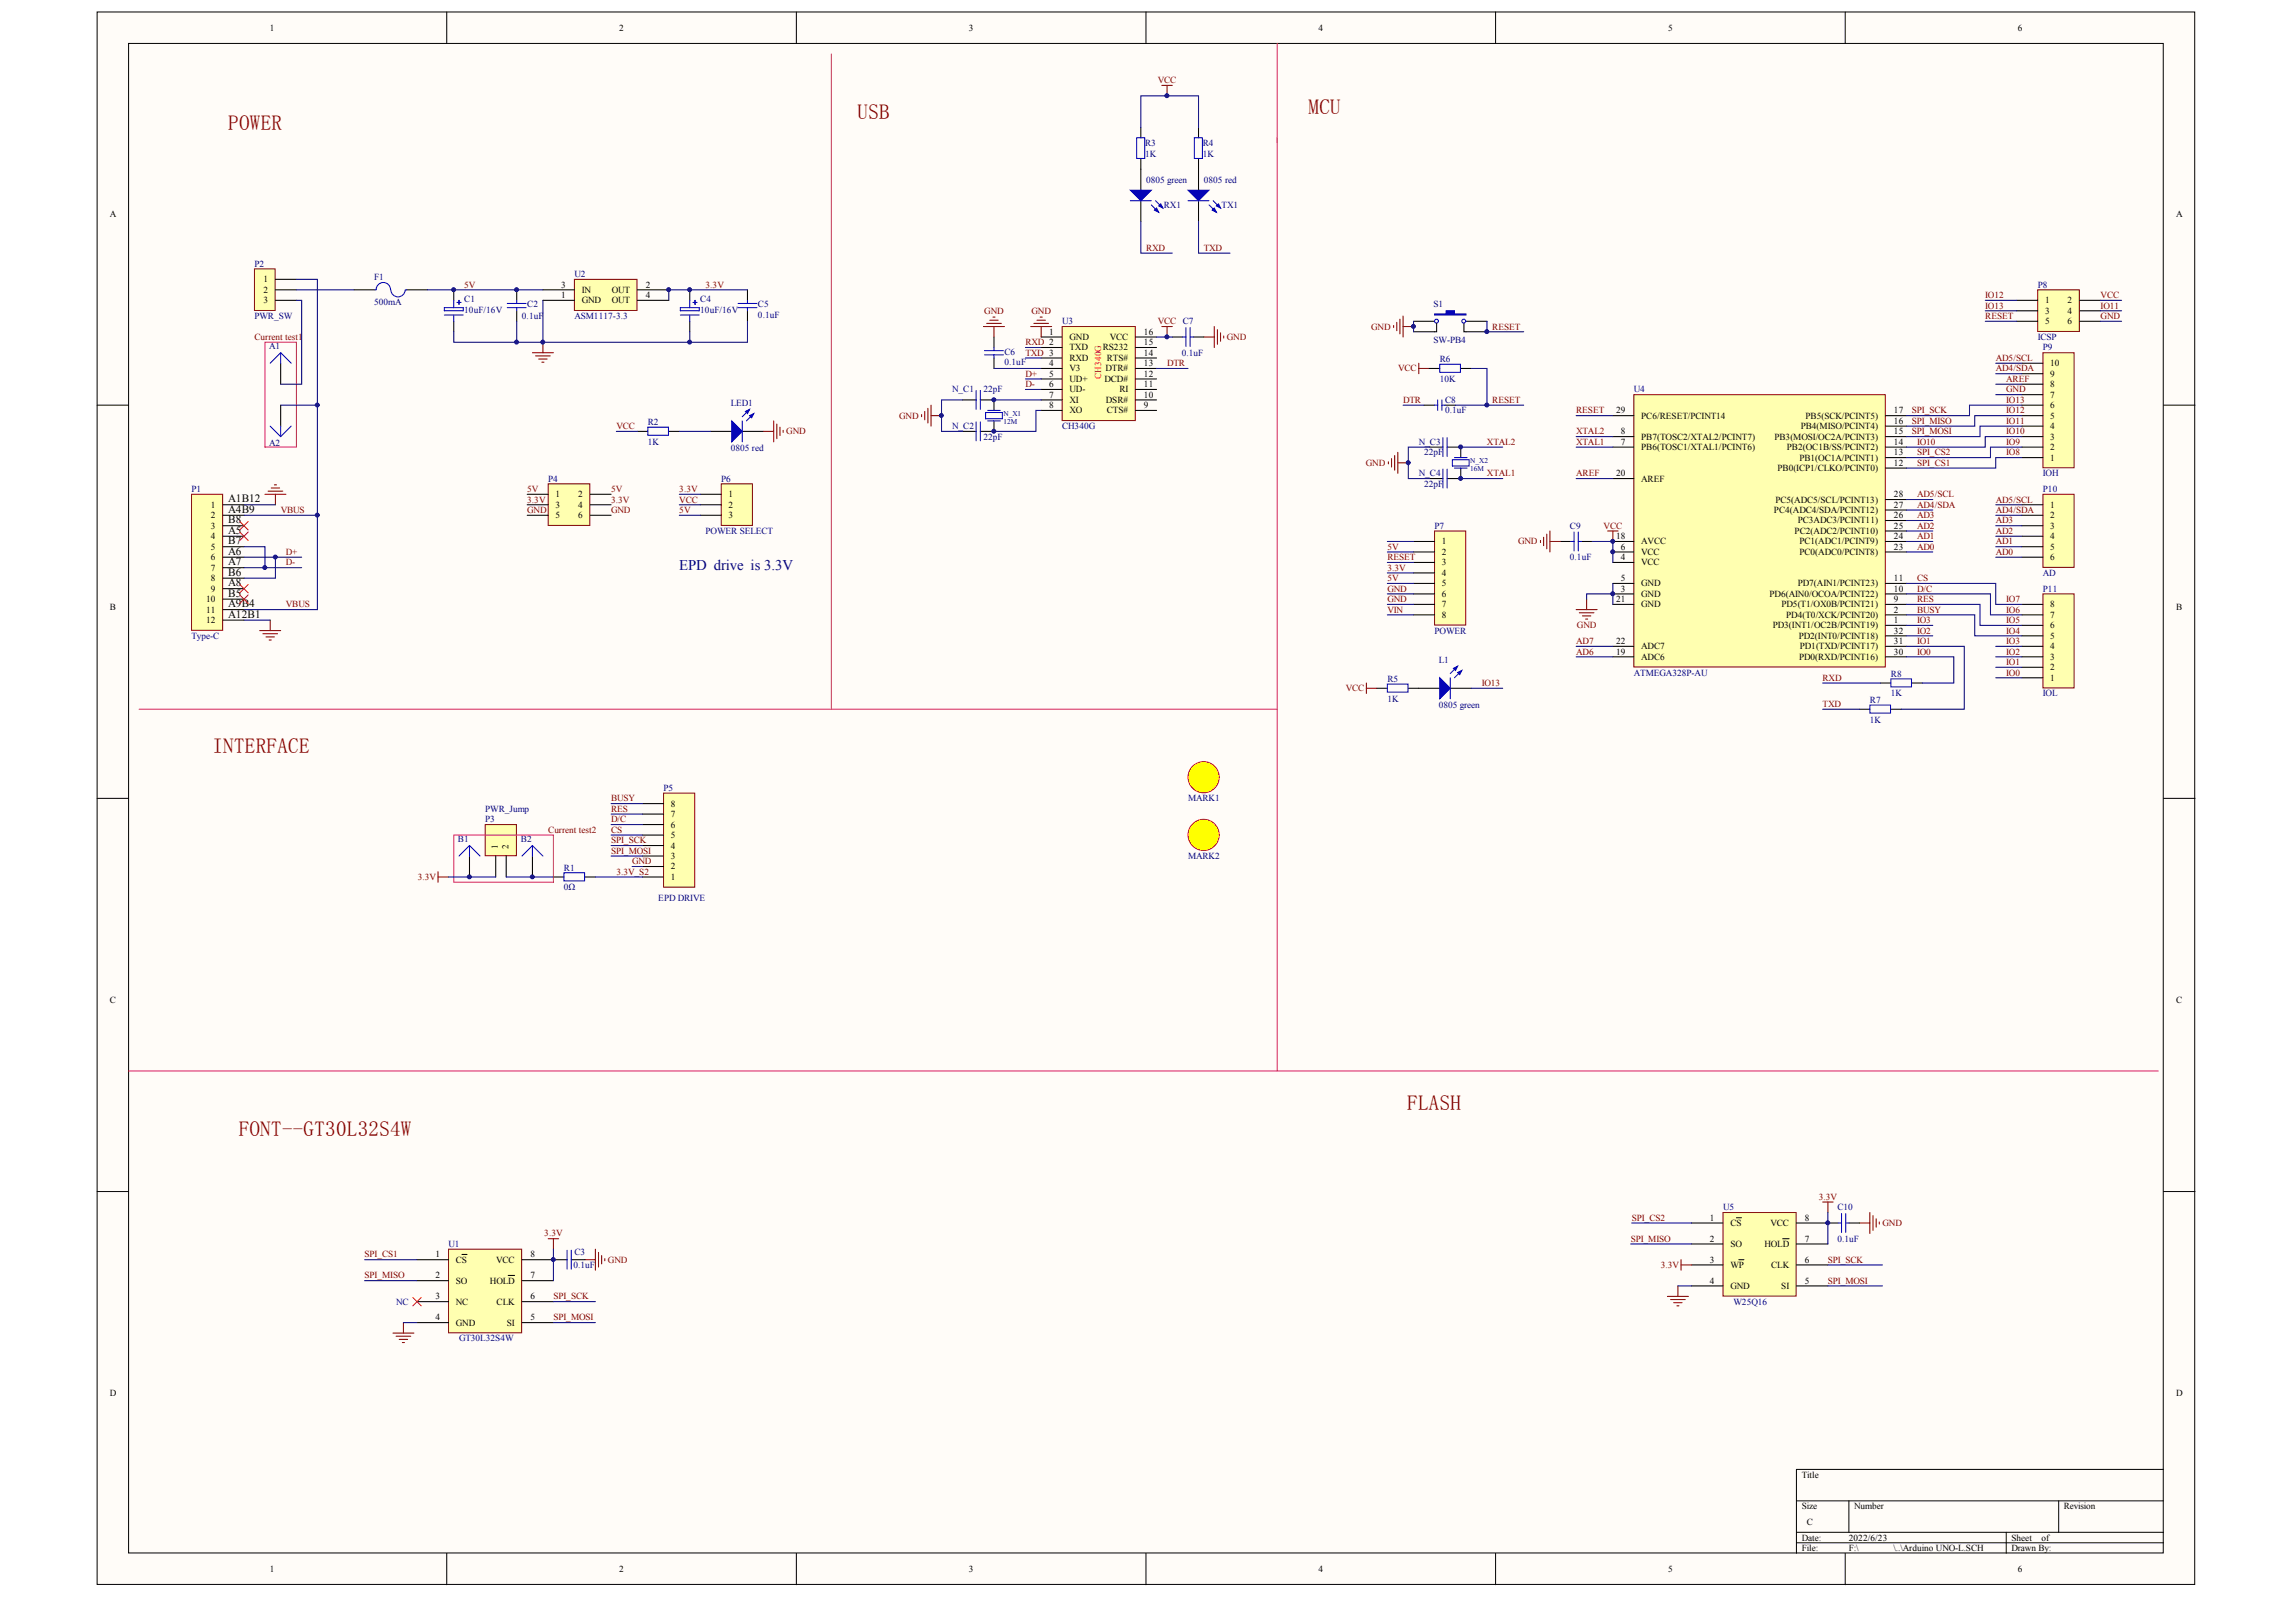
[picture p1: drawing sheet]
<svg xmlns="http://www.w3.org/2000/svg" width="287mm" height="200mm" viewBox="0 0 287 200" stroke-linecap="round" stroke-linejoin="round" font-family="sans-serif">
<defs><g id="words">
<g font-size="2.6" fill="#800000">
<text x="28.5" y="16.2">POWER</text>
<text x="107.2" y="14.9">USB</text>
<text x="163.5" y="14.2">MCU</text>
<text x="26.6" y="94.1">INTERFACE</text>
<text x="29.8" y="142">FONT--GT30L32S4W</text>
<text x="175.9" y="138.7">FLASH</text>
</g>
<text font-size="1.8" fill="#11037f" x="84.9" y="71.2">EPD drive is 3.3V</text>
<g font-size="1.4">
<text x="28.5" y="62.8">A1B12</text>
<text x="28.5" y="64.1">A4B9</text>
<text x="28.5" y="65.4">B8</text>
<text x="28.5" y="66.7">A5</text>
<text x="28.5" y="68">B7</text>
<text x="28.5" y="70.6">A7</text>
<text x="28.5" y="71.9">B6</text>
<text x="28.5" y="69.3">A6</text>
<text x="28.5" y="73.2">A8</text>
<text x="28.5" y="75.9">A9B4</text>
<text x="28.5" y="77.2">A12B1</text>
<text x="28.5" y="74.5">B5</text>
</g>
<g font-size="1.2">
<text x="33.7" y="3.8">1</text>
<text x="77.4" y="3.8">2</text>
<text x="121.1" y="3.8">3</text>
<text x="164.8" y="3.8">4</text>
<text x="208.5" y="3.8">5</text>
<text x="252.2" y="3.8">6</text>
<text x="13.7" y="27.1">A</text>
<text x="272" y="27.1">A</text>
<text x="32.9" y="35.3">1</text>
<text x="70.1" y="35.9">3</text>
<text x="80.7" y="35.9">2</text>
<text x="32.9" y="36.6">2</text>
<text x="32.9" y="37.9">3</text>
<text x="70.1" y="37.2">1</text>
<text x="72.7" y="37.9">GND</text>
<text x="72.7" y="36.6">IN</text>
<text x="76.4" y="36.6">OUT</text>
<text x="76.4" y="37.9">OUT</text>
<text x="80.7" y="37.2">4</text>
<text x="131.1" y="41.8">1</text>
<text x="143" y="41.8">16</text>
<text x="255.6" y="37.9">1</text>
<text x="255.6" y="39.2">3</text>
<text x="255.6" y="40.5">5</text>
<text x="258.4" y="37.9">2</text>
<text x="258.4" y="39.2">4</text>
<text x="258.4" y="40.5">6</text>
<text x="131.1" y="45.8">4</text>
<text x="131.1" y="47.1">5</text>
<text x="133.7" y="42.5">GND</text>
<text x="133.7" y="43.8">TXD</text>
<text x="133.7" y="45.1">RXD</text>
<text x="133.7" y="46.4">V3</text>
<text x="133.7" y="47.7">UD+</text>
<text x="137.8" y="43.8">RS232</text>
<text x="138" y="47.7">DCD#</text>
<text x="138.2" y="46.4">DTR#</text>
<text x="138.3" y="45.1">RTS#</text>
<text x="138.7" y="42.5">VCC</text>
<text x="143" y="47.1">12</text>
<text x="143" y="45.8">13</text>
<text x="143" y="44.4">14</text>
<text x="143" y="43.1">15</text>
<text x="256.2" y="47.1">9</text>
<text x="256.2" y="45.8">10</text>
<text x="131.1" y="48.4">6</text>
<text x="131.1" y="49.7">7</text>
<text x="131.1" y="51">8</text>
<text x="133.7" y="49">UD-</text>
<text x="133.7" y="50.3">XI</text>
<text x="133.7" y="51.6">XO</text>
<text x="138.2" y="50.3">DSR#</text>
<text x="138.3" y="51.6">CTS#</text>
<text x="139.9" y="49">RI</text>
<text x="143" y="51">9</text>
<text x="143" y="49.7">10</text>
<text x="143" y="48.4">11</text>
<text x="202" y="51.6">29</text>
<text x="205.1" y="52.3">PC6/RESET/PCINT14</text>
<text x="225" y="53.6">PB4(MISO/PCINT4)</text>
<text x="225.6" y="52.3">PB5(SCK/PCINT5)</text>
<text x="236.7" y="53">16</text>
<text x="236.7" y="51.6">17</text>
<text x="256.2" y="53.6">4</text>
<text x="256.2" y="52.3">5</text>
<text x="256.2" y="51">6</text>
<text x="256.2" y="49.7">7</text>
<text x="256.2" y="48.4">8</text>
<text x="202" y="59.5">20</text>
<text x="202.5" y="54.3">8</text>
<text x="202.5" y="55.6">7</text>
<text x="205.1" y="54.9">PB7(TOSC2/XTAL2/PCINT7)</text>
<text x="205.1" y="56.2">PB6(TOSC1/XTAL1/PCINT6)</text>
<text x="221.7" y="54.9">PB3(MOSI/OC2A/PCINT3)</text>
<text x="222.1" y="58.9">PB0(ICP1/CLKO/PCINT0)</text>
<text x="223.3" y="56.2">PB2(OC1B/SS/PCINT2)</text>
<text x="224.9" y="57.5">PB1(OC1A/PCINT1)</text>
<text x="236.7" y="58.2">12</text>
<text x="236.7" y="56.9">13</text>
<text x="236.7" y="55.6">14</text>
<text x="236.7" y="54.3">15</text>
<text x="256.2" y="57.5">1</text>
<text x="256.2" y="56.2">2</text>
<text x="256.2" y="54.9">3</text>
<text x="26.4" y="63.4">1</text>
<text x="26.4" y="64.7">2</text>
<text x="69.4" y="62.1">1</text>
<text x="69.4" y="63.4">3</text>
<text x="69.4" y="64.7">5</text>
<text x="72.2" y="62.1">2</text>
<text x="72.2" y="63.4">4</text>
<text x="72.2" y="64.7">6</text>
<text x="91.1" y="62.1">1</text>
<text x="91.1" y="63.4">2</text>
<text x="91.1" y="64.7">3</text>
<text x="205.1" y="60.2">AREF</text>
<text x="221.7" y="64.1">PC4(ADC4/SDA/PCINT12)</text>
<text x="221.9" y="62.8">PC5(ADC5/SCL/PCINT13)</text>
<text x="224.7" y="65.4">PC3ADC3/PCINT11)</text>
<text x="236.7" y="64.7">26</text>
<text x="236.7" y="63.4">27</text>
<text x="236.7" y="62.1">28</text>
<text x="256.2" y="63.4">1</text>
<text x="256.2" y="64.7">2</text>
<text x="26.4" y="66.1">3</text>
<text x="26.4" y="67.4">4</text>
<text x="26.4" y="68.7">5</text>
<text x="26.4" y="70">6</text>
<text x="26.4" y="71.3">7</text>
<text x="180.2" y="68">1</text>
<text x="180.2" y="69.3">2</text>
<text x="180.2" y="70.6">3</text>
<text x="180.2" y="72">4</text>
<text x="202" y="67.4">18</text>
<text x="202.5" y="68.7">6</text>
<text x="202.5" y="70">4</text>
<text x="205.1" y="68">AVCC</text>
<text x="205.1" y="69.3">VCC</text>
<text x="205.1" y="70.6">VCC</text>
<text x="224.3" y="66.7">PC2(ADC2/PCINT10)</text>
<text x="224.9" y="69.3">PC0(ADC0/PCINT8)</text>
<text x="224.9" y="68">PC1(ADC1/PCINT9)</text>
<text x="236.7" y="68.7">23</text>
<text x="236.7" y="67.4">24</text>
<text x="236.7" y="66.1">25</text>
<text x="256.2" y="66.1">3</text>
<text x="256.2" y="67.4">4</text>
<text x="256.2" y="68.7">5</text>
<text x="256.2" y="70">6</text>
<text x="13.7" y="76.2">B</text>
<text x="25.8" y="75.2">10</text>
<text x="25.8" y="76.5">11</text>
<text x="25.8" y="77.8">12</text>
<text x="26.4" y="72.6">8</text>
<text x="26.4" y="73.9">9</text>
<text x="180.2" y="73.3">5</text>
<text x="180.2" y="74.6">6</text>
<text x="180.2" y="75.9">7</text>
<text x="180.2" y="77.2">8</text>
<text x="202" y="75.2">21</text>
<text x="202.5" y="72.6">5</text>
<text x="202.5" y="73.9">3</text>
<text x="205.1" y="75.9">GND</text>
<text x="205.1" y="73.3">GND</text>
<text x="205.1" y="74.6">GND</text>
<text x="221.1" y="74.6">PD6(AIN0/OCOA/PCINT22)</text>
<text x="222.6" y="75.9">PD5(T1/OX0B/PCINT21)</text>
<text x="223.2" y="77.2">PD4(T0/XCK/PCINT20)</text>
<text x="224.7" y="73.3">PD7(AIN1/PCINT23)</text>
<text x="236.7" y="77.8">1</text>
<text x="236.7" y="76.5">2</text>
<text x="236.7" y="75.2">9</text>
<text x="236.7" y="73.9">10</text>
<text x="236.7" y="72.6">11</text>
<text x="256.2" y="77.2">7</text>
<text x="256.2" y="75.9">8</text>
<text x="272" y="76.2">B</text>
<text x="202" y="80.5">22</text>
<text x="202" y="81.8">19</text>
<text x="205.1" y="81.1">ADC7</text>
<text x="205.1" y="82.4">ADC6</text>
<text x="221.5" y="78.5">PD3(INT1/OC2B/PCINT19)</text>
<text x="224.8" y="79.8">PD2(INT0/PCINT18)</text>
<text x="224.8" y="82.4">PD0(RXD/PCINT16)</text>
<text x="224.9" y="81.1">PD1(TXD/PCINT17)</text>
<text x="236.7" y="81.8">30</text>
<text x="236.7" y="80.5">31</text>
<text x="236.7" y="79.2">32</text>
<text x="256.2" y="83.7">2</text>
<text x="256.2" y="82.4">3</text>
<text x="256.2" y="81.1">4</text>
<text x="256.2" y="79.8">5</text>
<text x="256.2" y="78.5">6</text>
<text x="256.2" y="85.1">1</text>
<text x="83.8" y="100.8">8</text>
<text x="83.8" y="107.3">3</text>
<text x="83.8" y="106">4</text>
<text x="83.8" y="104.7">5</text>
<text x="83.8" y="103.4">6</text>
<text x="83.8" y="102.1">7</text>
<text x="83.8" y="109.9">1</text>
<text x="83.8" y="108.6">2</text>
<text x="13.7" y="125.3">C</text>
<text x="272" y="125.3">C</text>
<text x="213.7" y="152.5">1</text>
<text x="213.7" y="155.1">2</text>
<text x="216.2" y="153.2">CS</text>
<text x="216.2" y="155.8">SO</text>
<text x="220.5" y="155.8">HOLD</text>
<text x="221.3" y="153.2">VCC</text>
<text x="225.6" y="152.5">8</text>
<text x="225.6" y="155.1">7</text>
<text x="54.4" y="157.1">1</text>
<text x="54.4" y="159.7">2</text>
<text x="57" y="157.8">CS</text>
<text x="57" y="160.4">SO</text>
<text x="61.2" y="160.4">HOLD</text>
<text x="62" y="157.8">VCC</text>
<text x="66.3" y="157.1">8</text>
<text x="66.3" y="159.7">7</text>
<text x="213.7" y="157.8">3</text>
<text x="213.7" y="160.4">4</text>
<text x="216.2" y="158.4">WP</text>
<text x="216.2" y="161">GND</text>
<text x="221.3" y="158.4">CLK</text>
<text x="222.6" y="161">SI</text>
<text x="225.6" y="157.8">6</text>
<text x="225.6" y="160.4">5</text>
<text x="54.4" y="162.3">3</text>
<text x="54.4" y="165">4</text>
<text x="57" y="163">NC</text>
<text x="57" y="165.6">GND</text>
<text x="62.1" y="163">CLK</text>
<text x="63.3" y="165.6">SI</text>
<text x="66.3" y="162.3">6</text>
<text x="66.3" y="165">5</text>
<text x="13.7" y="174.5">D</text>
<text x="272" y="174.5">D</text>
<text x="225.2" y="184.6">Title</text>
<text x="225.2" y="188.5">Size</text>
<text x="225.8" y="190.5">C</text>
<text x="231.7" y="188.5">Number</text>
<text x="257.9" y="188.5">Revision</text>
<text x="33.7" y="196.4">1</text>
<text x="77.4" y="196.4">2</text>
<text x="121.1" y="196.4">3</text>
<text x="164.8" y="196.4">4</text>
<text x="208.5" y="196.4">5</text>
<text x="225.2" y="192.5">Date:</text>
<text x="225.2" y="193.8">File:</text>
<text x="231.1" y="192.5">2022/6/23</text>
<text x="231.1" y="193.8">F:\</text>
<text x="236.6" y="193.8">\..\Arduino UNO-L.SCH</text>
<text x="251.4" y="192.5">Sheet</text>
<text x="251.4" y="193.8">Drawn By:</text>
<text x="252.2" y="196.4">6</text>
<text x="255.1" y="192.5">of</text>
</g>
<g font-size="1.2" fill="#800000">
<text x="144.7" y="10.4">VCC</text>
<text x="58" y="35.9">5V</text>
<text x="88.2" y="35.9">3.3V</text>
<text x="143.2" y="31.3">RXD</text>
<text x="150.4" y="31.3">TXD</text>
<text x="123" y="39.2">GND</text>
<text x="128.9" y="39.2">GND</text>
<text x="144.7" y="40.5">VCC C7</text>
<text x="171.4" y="41.2">GND</text>
<text x="186.5" y="41.2">RESET</text>
<text x="248.1" y="39.9">RESET</text>
<text x="248.1" y="37.2">IO12</text>
<text x="248.1" y="38.5">IO13</text>
<text x="262.5" y="37.2">VCC</text>
<text x="262.5" y="39.9">GND</text>
<text x="262.5" y="38.5">IO11</text>
<text x="31.8" y="42.5">Current test1</text>
<text x="128.2" y="44.4">TXD 3</text>
<text x="128.2" y="43.1">RXD 2</text>
<text x="128.2" y="47.1">D+</text>
<text x="145.8" y="45.8">DTR</text>
<text x="153.3" y="42.5">GND</text>
<text x="174.7" y="46.4">VCC</text>
<text x="249.4" y="46.4">AD4/SDA</text>
<text x="249.4" y="45.1">AD5/SCL</text>
<text x="250.7" y="47.7">AREF</text>
<text x="77" y="53.6">VCC</text>
<text x="112.4" y="52.3">GND</text>
<text x="128.2" y="48.4">D-</text>
<text x="175.3" y="50.3">DTR</text>
<text x="186.5" y="50.3">RESET</text>
<text x="197" y="51.6">RESET</text>
<text x="238.9" y="53">SPI_MISO</text>
<text x="238.9" y="51.6">SPI_SCK</text>
<text x="250.7" y="53">IO11</text>
<text x="250.7" y="51.6">IO12</text>
<text x="250.7" y="50.3">IO13</text>
<text x="250.7" y="49">GND</text>
<text x="98.3" y="54.3">GND</text>
<text x="170.7" y="58.2">GND</text>
<text x="185.8" y="59.5">XTAL1</text>
<text x="185.8" y="55.6">XTAL2</text>
<text x="197" y="54.3">XTAL2</text>
<text x="197" y="55.6">XTAL1</text>
<text x="197" y="59.5">AREF</text>
<text x="238.9" y="54.3">SPI_MOSI</text>
<text x="239.6" y="58.2">SPI_CS1</text>
<text x="239.6" y="56.9">SPI_CS2</text>
<text x="239.6" y="55.6">IO10</text>
<text x="250.7" y="56.9">IO8</text>
<text x="250.7" y="55.6">IO9</text>
<text x="250.7" y="54.3">IO10</text>
<text x="35.1" y="64.1">VBUS</text>
<text x="65.9" y="61.5">5V</text>
<text x="65.9" y="62.8">3.3V</text>
<text x="65.9" y="64.1">GND</text>
<text x="76.4" y="61.5">5V</text>
<text x="76.4" y="62.8">3.3V</text>
<text x="76.4" y="64.1">GND</text>
<text x="84.9" y="64.1">5V</text>
<text x="84.9" y="62.8">VCC</text>
<text x="84.9" y="61.5">3.3V</text>
<text x="239.6" y="64.7">AD3</text>
<text x="239.6" y="63.4">AD4/SDA</text>
<text x="239.6" y="62.1">AD5/SCL</text>
<text x="249.4" y="65.4">AD3</text>
<text x="249.4" y="64.1">AD4/SDA</text>
<text x="249.4" y="62.8">AD5/SCL</text>
<text x="35.7" y="70.6">D-</text>
<text x="35.7" y="69.3">D+</text>
<text x="173.4" y="71.3">3.3V</text>
<text x="173.4" y="70">RESET</text>
<text x="173.4" y="68.7">5V</text>
<text x="189.7" y="68">GND</text>
<text x="200.4" y="66.1">VCC</text>
<text x="239.6" y="68.7">AD0</text>
<text x="239.6" y="67.4">AD1</text>
<text x="239.6" y="66.1">AD2</text>
<text x="249.4" y="69.3">AD0</text>
<text x="249.4" y="68">AD1</text>
<text x="249.4" y="66.7">AD2</text>
<text x="35.7" y="75.9">VBUS</text>
<text x="173.4" y="76.5">VIN</text>
<text x="173.4" y="73.9">GND</text>
<text x="173.4" y="72.6">5V</text>
<text x="173.4" y="75.2">GND</text>
<text x="239.6" y="77.8">IO3</text>
<text x="239.6" y="76.5">BUSY</text>
<text x="239.6" y="75.2">RES</text>
<text x="239.6" y="73.9">D/C</text>
<text x="239.6" y="72.6">CS</text>
<text x="250.7" y="77.8">IO5</text>
<text x="250.7" y="76.5">IO6</text>
<text x="250.7" y="75.2">IO7</text>
<text x="197" y="81.8">AD6</text>
<text x="197" y="80.5">AD7</text>
<text x="197.1" y="78.5">GND</text>
<text x="239.6" y="81.8">IO0</text>
<text x="239.6" y="80.5">IO1</text>
<text x="239.6" y="79.2">IO2</text>
<text x="250.7" y="83.1">IO1</text>
<text x="250.7" y="81.8">IO2</text>
<text x="250.7" y="80.5">IO3</text>
<text x="250.7" y="79.2">IO4</text>
<text x="168.2" y="86.4">VCC</text>
<text x="185.2" y="85.7">IO13</text>
<text x="227.8" y="85.1">RXD</text>
<text x="227.8" y="88.3">TXD</text>
<text x="250.7" y="84.4">IO0</text>
<text x="76.4" y="100.1">BUSY</text>
<text x="76.4" y="101.4">RES</text>
<text x="68.5" y="104">Current test2</text>
<text x="76.4" y="102.7">D/C</text>
<text x="76.4" y="104">CS</text>
<text x="76.4" y="105.4">SPI_SCK</text>
<text x="76.4" y="106.7">SPI_MOSI</text>
<text x="79" y="108">GND</text>
<text x="52.2" y="109.9">3.3V</text>
<text x="77" y="109.3">3.3V_S2</text>
<text x="227.3" y="149.9">3.3V</text>
<text x="68" y="154.5">3.3V</text>
<text x="203.8" y="155.1">SPI_MISO</text>
<text x="203.9" y="152.5">SPI_CS2</text>
<text x="235.3" y="153.2">GND</text>
<text x="45.6" y="157.1">SPI_CS1</text>
<text x="45.6" y="159.7">SPI_MISO</text>
<text x="76" y="157.8">GND</text>
<text x="207.5" y="158.4">3.3V</text>
<text x="228.4" y="157.8">SPI_SCK</text>
<text x="228.4" y="160.4">SPI_MOSI</text>
<text x="69.2" y="165">SPI_MOSI</text>
<text x="69.2" y="162.3">SPI_SCK</text>
</g>
<g font-size="1.2" fill="#000080">
<text x="143.1" y="18.2">R3</text>
<text x="143.1" y="19.6">1K</text>
<text x="143.2" y="22.8">0805 green</text>
<text x="150.3" y="18.2">R4</text>
<text x="150.3" y="19.6">1K</text>
<text x="150.4" y="22.8">0805 red</text>
<text x="145.5" y="26">RX1</text>
<text x="152.7" y="26">TX1</text>
<text x="31.8" y="33.3">P2</text>
<text x="46.7" y="35">F1</text>
<text x="71.8" y="34.6">U2</text>
<text x="254.7" y="35.9">P8</text>
<text x="31.8" y="39.9">PWR_SW</text>
<text x="46.7" y="38.2">500mA</text>
<text x="58" y="37.8">C1</text>
<text x="58" y="39.1">10uF/16V</text>
<text x="65.2" y="39.9">0.1uF</text>
<text x="65.9" y="38.4">C2</text>
<text x="71.8" y="39.9">ASM1117-3.3</text>
<text x="87.5" y="37.8">C4</text>
<text x="87.5" y="39.1">10uF/16V</text>
<text x="94.7" y="38.4">C5</text>
<text x="94.7" y="39.7">0.1uF</text>
<text x="132.7" y="40.5">U3</text>
<text x="179.1" y="38.4">S1</text>
<text x="33.6" y="43.7">A1</text>
<text x="125.5" y="44.3">C6</text>
<text x="125.5" y="45.6">0.1uF</text>
<text x="147.7" y="44.4">0.1uF</text>
<text x="179.1" y="42.9">SW-PB4</text>
<text x="179.9" y="45.2">R6</text>
<text x="179.9" y="47.7">10K</text>
<text x="254.7" y="42.5">ICSP</text>
<text x="255.3" y="43.8">P9</text>
<text x="81" y="53.1">R2</text>
<text x="91.3" y="50.7">LED1</text>
<text x="119" y="53.6">N_C2</text>
<text x="119" y="49">N_C1</text>
<text x="122.9" y="49">22pF</text>
<text x="132.7" y="53.6">CH340G</text>
<text x="180.6" y="50.3">C8</text>
<text x="180.6" y="51.6">0.1uF</text>
<text x="204.2" y="49">U4</text>
<text x="33.6" y="55.7">A2</text>
<text x="81" y="55.6">1K</text>
<text x="91.3" y="56.4">0805 red</text>
<text x="122.9" y="54.9">22pF</text>
<text x="177.3" y="59.5">N_C4</text>
<text x="177.3" y="55.6">N_C3</text>
<text x="178" y="56.9">22pF</text>
<text x="255.3" y="59.5">IOH</text>
<text x="23.9" y="61.5">P1</text>
<text x="68.5" y="60.2">P4</text>
<text x="90.1" y="60.2">P6</text>
<text x="178" y="60.8">22pF</text>
<text x="255.3" y="61.5">P10</text>
<text x="88.2" y="66.7">POWER SELECT</text>
<text x="179.3" y="66.1">P7</text>
<text x="196.2" y="66.1">C9</text>
<text x="196.2" y="70">0.1uF</text>
<text x="255.3" y="72">AD</text>
<text x="255.3" y="73.9">P11</text>
<text x="23.9" y="79.8">Type-C</text>
<text x="179.3" y="79.2">POWER</text>
<text x="179.8" y="82.8">L1</text>
<text x="173.4" y="85.2">R5</text>
<text x="173.4" y="87.7">1K</text>
<text x="179.8" y="88.5">0805 green</text>
<text x="204.2" y="84.4">ATMEGA328P-AU</text>
<text x="233.7" y="87.8">R7</text>
<text x="236.3" y="84.5">R8</text>
<text x="236.3" y="87">1K</text>
<text x="255.3" y="87">IOL</text>
<text x="233.7" y="90.3">1K</text>
<text x="60.6" y="101.4">PWR_Jump</text>
<text x="82.9" y="98.8">P5</text>
<text x="148.5" y="100.1">MARK1</text>
<text x="57.2" y="105.2">B1</text>
<text x="60.6" y="102.7">P3</text>
<text x="65.1" y="105.2">B2</text>
<text x="148.5" y="107.3">MARK2</text>
<text x="70.5" y="108.8">R1</text>
<text x="70.5" y="111.3">0Ω</text>
<text x="82.3" y="112.6">EPD DRIVE</text>
<text x="56.1" y="155.8">U1</text>
<text x="215.3" y="151.2">U5</text>
<text x="229.6" y="151.2">C10</text>
<text x="229.6" y="155.1">0.1uF</text>
<text x="71.7" y="158.4">0.1uF</text>
<text x="71.8" y="156.8">C3</text>
<text x="49.5" y="163">NC</text>
<text x="57.4" y="167.6">GT30L32S4W</text>
<text x="216.6" y="163">W25Q16</text>
</g>
<text font-size="1.1" fill="#f00" x="137.6" y="47.3" transform="rotate(-90 137.6 47.3)">CH340G</text>
<g font-size="1.1">
<text x="62.2" y="106" transform="rotate(-90 62.2 106)">1</text>
<text x="63.5" y="106" transform="rotate(-90 63.5 106)">2</text>
</g>
<g font-size=".9" fill="#000080">
<text x="125.4" y="51.9">N_X1</text>
<text x="125.4" y="53">12M</text>
<text x="183.7" y="57.8">N_X2</text>
<text x="183.7" y="58.9">16M</text>
</g>
</g></defs>
<g fill="#fffcf8" stroke="#000" stroke-width=".12">
<path d="M12.1 1.5h262.2v196.5h-262.2z"/>
<path d="M16.1 5.4h254.2v188.6h-254.2z"/>
</g>
<g fill="none" stroke="#000" stroke-width=".12">
<path d="M55.8 1.5v3.9M99.5 1.5v3.9M143.2 1.5v3.9M186.9 1.5v3.9M230.6 1.5v3.9M12.1 50.6h4M270.4 50.6h3.9M12.1 99.7h4M270.4 99.7h3.9M12.1 148.9h4M270.4 148.9h3.9M55.8 194.1v3.9"/>
<path d="M99.5 194.1v3.9M143.2 194.1v3.9M186.9 194.1v3.9M224.5 187.5h45.9M224.5 191.4h45.9M224.5 192.8h45.9M230.6 194.1v3.9M231.1 187.5v3.9M250.7 191.4v2.7M257.3 187.5v3.9M270.4 183.6h-45.9v10.5"/>
</g>
<path d="M64.6 36.2v1.3M64.6 38.8v1.3M93.4 36.2v1.3M93.4 38.8v1.3" fill="none" stroke="#000" stroke-width=".13"/>
<path d="M63.4 38.4h2.4M63.4 37.9h2.4M64.6 37.5v.4M64.6 38.4v.4M92.2 38.4h2.4M92.2 37.9h2.4M93.4 37.5v.4M93.4 38.4v.4" fill="none" stroke="#00f" stroke-width=".13"/>
<path d="M66.5 44.1h2.7M66.9 44.5h1.9M67.3 44.9h1.1M67.7 45.3h.3M67.8 42.8v1.3" fill="none" stroke="#800000" stroke-width=".13"/>
<path d="M31.8 33.6h2.6v5.2h-2.6z" fill="#ffffb0" stroke="#800000" stroke-width=".12"/>
<path d="M34.4 34.9h2.6M34.4 36.2h2.6M34.4 37.5h2.6M69.2 109.6h1.3M73.1 109.6h1.3" fill="none" stroke="#000" stroke-width=".13"/>
<path d="M70.5 109h2.6v1.1h-2.6z" fill="none" stroke="#00f" stroke-width=".13"/>
<path d="M60.6 103h3.9v3.9h-3.9z" fill="#ffffb0" stroke="#800000" stroke-width=".12"/>
<path d="M56.7 36.2v1.3M86.2 36.2v1.3M56.7 40.1v1.4M86.2 40.1v1.4M62 107v2.6M63.3 107v2.6" fill="none" stroke="#000" stroke-width=".13"/>
<path d="M54.7 108.9v1.3M54.7 109.6h1.4" fill="none" stroke="#800000" stroke-width=".13"/>
<path d="M55.5 38.4h2.4v.4h-2.4zM55.5 39.4h2.4M56.7 37.5v.9M56.7 39.4v.7M57.1 37.8h.5M57.4 37.5v.5M85 39.4h2.4M85 38.4h2.4v.4h-2.4zM86.2 37.5v.9M86.2 39.4v.7M86.6 37.8h.5M86.9 37.5v.5" fill="none" stroke="#00f" stroke-width=".13"/>
<path d="M103.9 6.7v81.9M159.6 17.2v116.6h110.1M159.6 5.4v12.5M17.4 88.6h142.2M16.1 133.8h143.5" fill="none" stroke="#da2467" stroke-width=".13"/>
<path d="M68.5 60.4h5.2v5.2h-5.2z" fill="#ffffb0" stroke="#800000" stroke-width=".12"/>
<path d="M65.9 61.8h2.6M65.9 63.1h2.6M65.9 64.4h2.6M73.7 61.8h2.7M73.7 63.1h2.7M73.7 64.4h2.7" fill="none" stroke="#000" stroke-width=".13"/>
<path d="M71.8 34.9h7.8v3.9h-7.8z" fill="#ffffb0" stroke="#800000" stroke-width=".12"/>
<path d="M67.8 37.5h4M67.8 36.2h4M79.6 37.5h4M79.6 36.2h4M35.1 45.4v2.6M35.1 50.6v2.6M58.7 107v2.6M66.5 107v2.6" fill="none" stroke="#000" stroke-width=".13"/>
<path d="M33.8 53.2l1.3 1.4M35.1 44.1l1.3 1.3M35.1 44.1l-1.3 1.3M35.1 44.1v1.3M35.1 53.2v1.4M36.4 53.2l-1.3 1.4M58.7 105.6l1.3 1.4M58.7 105.6l-1.3 1.4M58.7 105.6v1.4M66.5 105.6l1.3 1.4M66.5 105.6l-1.3 1.4M66.5 105.6v1.4" fill="none" stroke="#00f" stroke-width=".13"/>
<path d="M82.9 99.1h3.9v11.7h-3.9z" fill="#ffffb0" stroke="#800000" stroke-width=".12"/>
<path d="M80.3 109.6h2.6M80.3 108.3h2.6M80.3 107h2.6M80.3 105.6h2.6M80.3 104.3h2.6M80.3 103h2.6M80.3 101.7h2.6M80.3 100.4h2.6" fill="none" stroke="#000" stroke-width=".13"/>
<path d="M33.1 42.8h3.9v13.1h-3.9zM56.7 104.3h12.5v5.9h-12.5z" fill="none" stroke="#da2467" stroke-width=".13"/>
<g fill="#ff0" stroke="#f00" stroke-width=".12">
<circle cx="150.4" cy="97.1" r="1.95"/>
<circle cx="150.4" cy="104.3" r="1.95"/>
</g>
<path d="M132.7 40.8h9.2v11.7h-9.2z" fill="#ffffb0" stroke="#800000" stroke-width=".12"/>
<g fill="none" stroke="#000" stroke-width=".13">
<path d="M142.6 21.1v2.7M142.6 25.1v2.6M149.8 21.1v2.7M149.8 25.1v2.6M120.3 50h1.7M120.3 53.9h1.7M122.5 50h1.7v1.3M124.2 52.6v1.3h-1.7M124.2 42.1v1.3M124.2 44.7v1.3M130.1 42.1h2.6M130.1 43.4h2.6"/>
<path d="M130.1 44.7h2.6M130.1 46h2.6M130.1 47.3h2.6M130.1 48.7h2.6M130.1 50h2.6M130.1 51.3h2.6M141.9 42.1h2.6M141.9 43.4h2.6M141.9 44.7h2.6M141.9 46h2.6M141.9 47.3h2.6M141.9 48.7h2.6"/>
<path d="M141.9 50h2.6M141.9 51.3h2.6M146.5 42.1h1.3M149.1 42.1h1.3"/>
</g>
<g fill="none" stroke="#800000" stroke-width=".13">
<path d="M145.2 10.7h1.3M145.8 10.7v1.3M124.1 39.6h.2M130 39.6h.2M115.2 51.8v.3M115.6 51.4v1.1M116 51v1.8M116.4 50.6v2.6M116.4 51.9h1.3M122.9 40.8h2.6M123.3 40.4h1.8M123.7 40h1"/>
<path d="M124.2 40.8v1.3M128.8 40.8h2.6M129.2 40.4h1.8M129.6 40h1M130.1 40.8v1.3M145.2 40.8h1.3M145.8 40.8v1.3M150.4 42.1h1.3M151.7 40.8v2.6M152.1 41.2v1.8M152.5 41.6v1M152.9 42v.2"/>
</g>
<g fill="none" stroke="#00f" stroke-width=".13">
<path d="M141.3 25.1h2.6M143.9 25.6l.9 .9M144.4 25.1l.9 .9M148.5 25.1h2.6M151.1 25.6l.9 .9M151.6 25.1l.9 .9M122 48.8v2.3M122 52.7v2.4M122.5 48.8v2.3M122.5 52.7v2.4M123 43.8h2.4M123 44.3h2.4"/>
<path d="M123.2 51.5h2.1v.8h-2.1zM123.4 52.6h1.6M123.4 51.3h1.6M124.2 43.4v.4M124.2 44.3v.4M147.8 42.1h.4M148.2 40.9v2.4M148.7 42.1h.4M148.7 40.9v2.4"/>
</g>
<g fill="#00f" stroke="#00f" stroke-width=".13">
<path d="M141.3 23.8h2.6l-1.3 1.3z"/>
<path d="M144.3 26.3l.2-.3 .3 .5z"/>
<path d="M144.8 25.7l.3-.2 .2 .5z"/>
<path d="M148.5 23.8h2.6l-1.3 1.3z"/>
<path d="M151.5 26.3l.2-.3 .3 .5z"/>
<path d="M152 25.7l.3-.2 .2 .5z"/>
</g>
<path d="M204.2 49.3h31.4v34h-31.4z" fill="#ffffb0" stroke="#800000" stroke-width=".12"/>
<g fill="none" stroke="#000" stroke-width=".13">
<path d="M178.6 55.9h1.7M178.6 59.8h1.7M180.8 55.9h1.8v1.3M182.6 58.5v1.3h-1.8M201.6 55.9h2.6M201.6 54.6h2.6M201.6 51.9h2.6M201.6 59.8h2.6M235.6 58.5h2.7M235.6 57.2h2.7M235.6 55.9h2.7M235.6 54.6h2.7"/>
<path d="M235.6 53.2h2.7M235.6 51.9h2.7M195 67.7h1.3M197.6 67.7h1.3M201.6 75.5h2.6M201.6 74.2h2.6M201.6 72.9h2.6M201.6 69h2.6M201.6 67.7h2.6M201.6 70.3h2.6M235.6 79.4h2.7M235.6 78.1h2.7"/>
<path d="M235.6 76.8h2.7M235.6 75.5h2.7M235.6 74.2h2.7M235.6 72.9h2.7M235.6 69h2.7M235.6 67.7h2.7M235.6 66.3h2.7M235.6 65h2.7M235.6 63.7h2.7M235.6 62.4h2.7M201.6 82.1h2.6M201.6 80.8h2.6"/>
<path d="M235.6 82.1h2.7M235.6 80.8h2.7"/>
</g>
<g fill="none" stroke="#800000" stroke-width=".13">
<path d="M173.5 57.7v.3M173.9 57.3v1M174.3 56.9v1.8M174.7 56.5v2.6M174.7 57.8h1.3M192.5 67.5v.3M192.9 67.1v1.1M193.3 66.7v1.9M193.7 66.3v2.7M193.7 67.7h1.3M197 76.2h2.6M197.4 76.6h1.8"/>
<path d="M197.8 77h1M198.2 77.3h.2M198.3 74.9v1.3M200.9 66.3h1.3M201.6 66.3v1.4"/>
</g>
<path d="M180.3 54.7v2.3M180.3 58.6v2.4M180.8 54.7v2.3M180.8 58.6v2.4M181.5 57.4h2.1v.8h-2.1zM181.8 58.5h1.5M181.8 57.2h1.5M196.3 67.7h.4M196.7 66.5v2.3M197.2 67.7h.4M197.2 66.5v2.3" fill="none" stroke="#00f" stroke-width=".13"/>
<path d="M255.3 74.2h3.9v11.8h-3.9z" fill="#ffffb0" stroke="#800000" stroke-width=".12"/>
<path d="M252.7 79.4h2.6M252.7 78.1h2.6M252.7 76.8h2.6M252.7 75.5h2.6M252.7 84.7h2.6M252.7 83.4h2.6M252.7 82.1h2.6M252.7 80.8h2.6" fill="none" stroke="#000" stroke-width=".13"/>
<path d="M255.3 44.1h3.9v14.3h-3.9z" fill="#ffffb0" stroke="#800000" stroke-width=".12"/>
<path d="M252.7 57.2h2.6M252.7 55.9h2.6M252.7 54.6h2.6M252.7 53.2h2.6M252.7 51.9h2.6M252.7 50.6h2.6M252.7 49.3h2.6M252.7 48h2.6M252.7 46.7h2.6M252.7 45.4h2.6" fill="none" stroke="#000" stroke-width=".13"/>
<path d="M255.3 61.8h3.9v9.1h-3.9z" fill="#ffffb0" stroke="#800000" stroke-width=".12"/>
<path d="M178 50.6h1.3M180.6 50.6h1.3M252.7 63.1h2.6M252.7 64.4h2.6M252.7 65.7h2.6M252.7 67h2.6M252.7 68.3h2.6M252.7 69.6h2.6" fill="none" stroke="#000" stroke-width=".13"/>
<path d="M177.3 45.4v1.3M177.3 46h1.3" fill="none" stroke="#800000" stroke-width=".13"/>
<path d="M179.3 50.6h.4M179.7 50v1.3M180.2 50.6h.4M180.2 50v1.3" fill="none" stroke="#00f" stroke-width=".13"/>
<path d="M179.3 66.3h3.9v11.8h-3.9z" fill="#ffffb0" stroke="#800000" stroke-width=".12"/>
<path d="M176.7 67.7h2.6M176.7 69h2.6M176.7 70.3h2.6M176.7 71.6h2.6M176.7 72.9h2.6M176.7 74.2h2.6M176.7 75.5h2.6M176.7 76.8h2.6" fill="none" stroke="#000" stroke-width=".13"/>
<path d="M254.7 36.2h5.2v5.2h-5.2z" fill="#ffffb0" stroke="#800000" stroke-width=".12"/>
<path d="M252 37.5h2.7M252 38.8h2.7M259.9 37.5h2.6M259.9 38.8h2.6M176.7 40.1h2.6M179.5 40.4v1.1h-2.8M182.9 40.4v1.1h2.9M183.2 40.1h2.6M252 40.1h2.7M259.9 40.1h2.6M177.3 86h2.6M181.2 86h2.7" fill="none" stroke="#000" stroke-width=".13"/>
<g fill="#00f" stroke="#00f" stroke-width=".13">
<path d="M179.9 84.7l1.3 1.3-1.3 1.3z"/>
<path d="M182.2 84l.5-.2-.3 .5z"/>
<path d="M181.6 83.5l.6-.3-.3 .6z"/>
<path d="M179.3 39.2h1.4v-.4h1.1v.4h1.4v.2h-3.9z" fill-rule="evenodd"/>
</g>
<g fill="none" stroke="#00f" stroke-width=".13">
<path d="M181.2 84.7v2.6M182.2 83.2l-1 1M182.7 83.8l-.9 .9"/>
<circle cx="179.5" cy="40.1" r=".24"/>
<circle cx="182.9" cy="40.1" r=".24"/>
</g>
<path d="M174.9 39.9v1.8M175.3 39.5v2.6M174.2 40.7v.2M174.6 40.3v1M175.3 40.8h1.4M170.8 85.3v1.3M170.8 86h1.3" fill="none" stroke="#800000" stroke-width=".13"/>
<path d="M90.1 60.4h3.9v5.2h-3.9z" fill="#ffffb0" stroke="#800000" stroke-width=".12"/>
<path d="M44.3 36.2h2.6M50.8 36.2h2.6M88.8 53.9h2.6M92.8 53.9h2.6M87.5 61.8h2.6M87.5 63.1h2.6M87.5 64.4h2.6" fill="none" stroke="#000" stroke-width=".13"/>
<path d="M46.9 36.2h.1M47 36.2a.9 .9 0 0 1 .9-.9 .9 .9 0 0 1 .9 .9M48.8 36.2a.9 .9 0 0 0 .9 .9 .9 .9 0 0 0 .9-.9M50.7 36.2h.1M92.8 52.6v2.6M93.7 51.1l-.9 1M94.2 51.7l-.9 .9" fill="none" stroke="#00f" stroke-width=".13"/>
<path d="M95.4 53.9h1.3M96.7 52.6v2.6M97.1 53v1.8M97.5 53.4v1M97.9 53.8v.2" fill="none" stroke="#800000" stroke-width=".13"/>
<g fill="#00f" stroke="#00f" stroke-width=".13">
<path d="M91.4 52.6l1.4 1.3-1.4 1.3z"/>
<path d="M93.7 51.9l.5-.2-.3 .5z"/>
<path d="M93.1 51.4l.6-.3-.3 .6z"/>
</g>
<path d="M215.3 151.5h9.2v10.4h-9.2z" fill="#ffffb0" stroke="#800000" stroke-width=".12"/>
<path d="M211.4 152.8h3.9M211.4 155.4h3.9M211.4 158h3.9M217 152.1h.6M217.3 157.4h.6M222.8 154.8h.8M224.5 152.8h5.2M224.5 155.4h3.9M224.5 158h3.9M231.1 152.8h1.3M211.4 160.7h3.9M224.5 160.7h3.9" fill="none" stroke="#000" stroke-width=".13"/>
<g fill="none" stroke="#800000" stroke-width=".13">
<path d="M210.1 157.4v1.3M210.1 158h1.3M227.8 150.2h1.3M228.4 150.2v1.3M232.4 152.8h1.3M233.7 151.5v2.6M234.1 151.9v1.8M234.5 152.3v1M234.9 152.7v.2M208.4 162h2.6M208.8 162.4h1.8M209.2 162.8h1"/>
<path d="M209.6 163.1h.2M209.7 160.7v1.3"/>
</g>
<path d="M229.7 152.8h.4M230.1 151.6v2.4M230.7 152.8h.4M230.7 151.6v2.4" fill="none" stroke="#00f" stroke-width=".13"/>
<path d="M56.1 156.1h9.1v10.4h-9.1z" fill="#ffffb0" stroke="#800000" stroke-width=".12"/>
<path d="M52.1 157.4h4M57.7 156.7h.7M63.5 159.3h.8M65.2 157.4h5.7M71.4 157.4h1.7M52.1 160h4M52.1 162.6h4M52.1 165.2h4M65.2 160h4M65.2 162.6h4M65.2 165.2h4" fill="none" stroke="#000" stroke-width=".13"/>
<path d="M68.5 154.8h1.3M69.2 154.8v1.3M73.1 157.4h1.3M74.4 156.1v2.6M74.8 156.5v1.8M75.2 156.9v1M75.6 157.3v.2M49.1 166.6h2.6M49.5 166.9h1.8M49.9 167.3h1M50.3 167.7h.2M50.4 165.2v1.4" fill="none" stroke="#800000" stroke-width=".13"/>
<path d="M51.6 162.1l1 1M52.6 162.1l-1 1" fill="none" stroke="#f00" stroke-width=".12"/>
<path d="M70.9 156.2v2.4M71.4 156.2v2.4" fill="none" stroke="#00f" stroke-width=".13"/>
<path d="M23.9 61.8h3.9v16.9h-3.9z" fill="#ffffb0" stroke="#800000" stroke-width=".12"/>
<g fill="none" stroke="#000" stroke-width=".13">
<path d="M142.6 15.9v1.3M142.6 19.8v1.3M149.8 15.9v1.3M149.8 19.8v1.3M79.6 53.9h1.4M83.6 53.9h1.3M178.6 46h1.3M182.6 46h1.3M27.9 63.1h2.6M27.9 64.4h2.6M27.9 65.7h2.6M27.9 67h2.6"/>
<path d="M27.9 68.3h2.6M27.9 69.6h2.6M27.9 70.9h2.6M27.9 72.2h2.6M27.9 73.5h2.6M27.9 74.9h2.6M27.9 76.2h2.6M27.9 77.5h2.6M172.1 86h1.3M176 86h1.3M232.4 88.6h1.3M235 85.3h1.3"/>
<path d="M236.3 88.6h1.3M238.9 85.3h1.3"/>
</g>
<path d="M32.5 78.8h2.6M32.8 79.2h1.9M33.1 61.8h2.6M33.2 79.6h1.1M33.5 61.4h1.8M33.6 80h.3M33.8 77.5v1.3M33.9 61h1M34.3 60.6h.3M34.4 61.8v1.3" fill="none" stroke="#800000" stroke-width=".13"/>
<path d="M30 65.2l1 1M30 66.5l1 1M30 73l1 1.1M30 74.3l1 1.1M31 65.2l-1 1M31 66.5l-1 1M31 73l-1 1.1M31 74.3l-1 1.1" fill="none" stroke="#f00" stroke-width=".12"/>
<path d="M142 17.2h1.1v2.6h-1.1zM149.3 17.2h1v2.6h-1zM81 53.4h2.5v1h-2.5zM179.9 45.5h2.6v1h-2.6zM173.4 85.5h2.6v1h-2.6zM233.7 88.1h2.6v1h-2.6zM236.3 84.8h2.6v1h-2.6z" fill="none" stroke="#00f" stroke-width=".13"/>
<g fill="none" stroke="#000080" stroke-width=".13">
<path d="M142.6 15.9v-3.9h7.2v3.9M37 34.9h2.7v29.5M37 37.5h.7v10.5h-2.6M37 36.2h7.3M53.4 36.2h14.4M67.8 37.5v5.3M93.4 36.2h-9.8v1.3M142.6 27.7v3.9h3.9M149.8 27.7v3.9h3.9M248.1 37.5h3.9M248.1 38.8h3.9M262.5 37.5h2.6"/>
<path d="M262.5 38.8h2.6M35.1 50.6h4.6M64.6 40.1v2.7M77 53.9h2.6M84.9 53.9h3.9M86.2 41.5v1.3M93.4 40.1v2.7h-36.7v-1.3M120.3 50h-2.6v3.9h2.6M124.2 50h5.9M124.2 46h5.9M128.2 43.4h1.9M128.2 44.7h1.9"/>
<path d="M128.2 47.3h1.9M128.2 48.7h1.9M130.1 51.3h-.6v2.6h-5.3M144.5 42.1h2M144.5 46h4M175.3 50.6h2.7M176.7 40.1v1.4M178.6 55.9h-2.6v3.9h2.6M181.9 50.6h8.5M182.6 55.9h5.2M182.6 59.8h5.2M183.9 46h1.9v4.6"/>
<path d="M185.8 40.1v1.4h4.6M197 55.9h4.6M197 59.8h4.6M197 54.6h4.6M197 51.9h4.6M248.1 40.1h3.9M249.4 49.3h3.3M249.4 48h3.3M249.4 46.7h3.3M249.4 45.4h3.3M252.7 50.6h-6.6v1.3h-7.8M252.7 51.9h-5.9v1.3h-8.5"/>
<path d="M252.7 53.2h-5.3v1.4h-9.1M252.7 54.6h-4.6v1.3h-9.8M252.7 55.9h-3.9v1.3h-10.5M252.7 57.2h-3.3v1.3h-11.1M262.5 40.1h2.6M30.5 64.4h9.2v11.8h-9.2M30.5 68.3h2.6v2.6M30.5 70.9h7.2M30.5 69.6h7.2M30.5 63.1h3.9M30.5 77.5h3.3M34.4 69.6v2.6h-3.9"/>
<path d="M84.9 64.4h2.6M84.9 63.1h2.6M84.9 61.8h2.6M173.4 69h3.3M173.4 67.7h3.3M173.4 76.8h3.3M173.4 71.6h3.3M173.4 70.3h3.3M173.4 72.9h3.3M173.4 74.2h3.3M173.4 75.5h3.3M198.9 67.7h2.7v2.6"/>
<path d="M201.6 72.9v2.6M201.6 74.2h-3.3v.7M238.3 76.8h8.5v2.6h5.9M238.3 75.5h9.1v2.6h5.3M238.3 74.2h10.5v2.6h3.9M238.3 72.9h11.1v2.6h3.3M238.3 79.4h3.2M238.3 78.1h3.2M238.3 69h3.2M238.3 67.7h3.2M238.3 66.3h3.2M238.3 65h3.2"/>
<path d="M238.3 63.7h3.2M238.3 62.4h3.2M249.4 69.6h3.3M249.4 68.3h3.3M249.4 67h3.3M249.4 65.7h3.3M249.4 64.4h3.3M249.4 63.1h3.3M183.9 86h3.9M197 80.8h4.6M197 82.1h4.6M227.8 85.3h7.2"/>
<path d="M227.8 88.6h4.6M238.3 82.1h5.9v3.2h-4M238.3 80.8h7.2v7.8h-7.9M249.4 80.8h3.3M249.4 82.1h3.3M249.4 84.7h3.3M249.4 83.4h3.3M56.1 109.6h5.9M63.3 109.6h5.9M74.4 109.6h5.9M76.4 100.4h3.9M76.4 101.7h3.9"/>
<path d="M76.4 103h3.9M76.4 104.3h3.9M76.4 105.6h3.9M76.4 107h3.9M79 108.3h1.3M45.6 157.4h6.5M69.2 156.1v3.9M203.8 155.4h7.6M203.9 152.8h7.5M228.4 151.5v3.9M228.4 158h6.9M45.6 160h6.5"/>
<path d="M50.4 165.2h1.7M69.2 165.2h5.2M69.2 162.6h5.2M209.7 160.7h1.7M228.4 160.7h6.9"/>
</g>
<g fill="#000080" stroke="#000080" stroke-width=".12">
<circle cx="33.1" cy="70.9" r=".24"/>
<circle cx="34.4" cy="69.6" r=".24"/>
<circle cx="39.6" cy="64.4" r=".24"/>
<circle cx="39.6" cy="50.6" r=".24"/>
<circle cx="56.7" cy="36.2" r=".24"/>
<circle cx="58.7" cy="109.6" r=".24"/>
<circle cx="64.6" cy="42.7" r=".24"/>
<circle cx="64.6" cy="36.2" r=".24"/>
<circle cx="66.5" cy="109.6" r=".24"/>
<circle cx="67.8" cy="42.7" r=".24"/>
<circle cx="69.1" cy="157.4" r=".24"/>
<circle cx="83.6" cy="36.2" r=".24"/>
<circle cx="86.2" cy="42.7" r=".24"/>
<circle cx="86.2" cy="36.2" r=".24"/>
<circle cx="117.6" cy="51.9" r=".24"/>
<circle cx="124.2" cy="53.9" r=".24"/>
<circle cx="124.2" cy="49.9" r=".24"/>
<circle cx="145.8" cy="42.1" r=".24"/>
<circle cx="145.8" cy="12" r=".24"/>
<circle cx="176" cy="57.8" r=".24"/>
<circle cx="176.6" cy="40.8" r=".24"/>
<circle cx="182.5" cy="59.8" r=".24"/>
<circle cx="182.5" cy="55.8" r=".24"/>
<circle cx="185.8" cy="50.6" r=".24"/>
<circle cx="185.8" cy="41.4" r=".24"/>
<circle cx="201.5" cy="74.2" r=".24"/>
<circle cx="201.5" cy="68.9" r=".24"/>
<circle cx="201.5" cy="67.6" r=".24"/>
<circle cx="228.4" cy="152.8" r=".24"/>
</g>
<use href="#words"/>
</svg>
